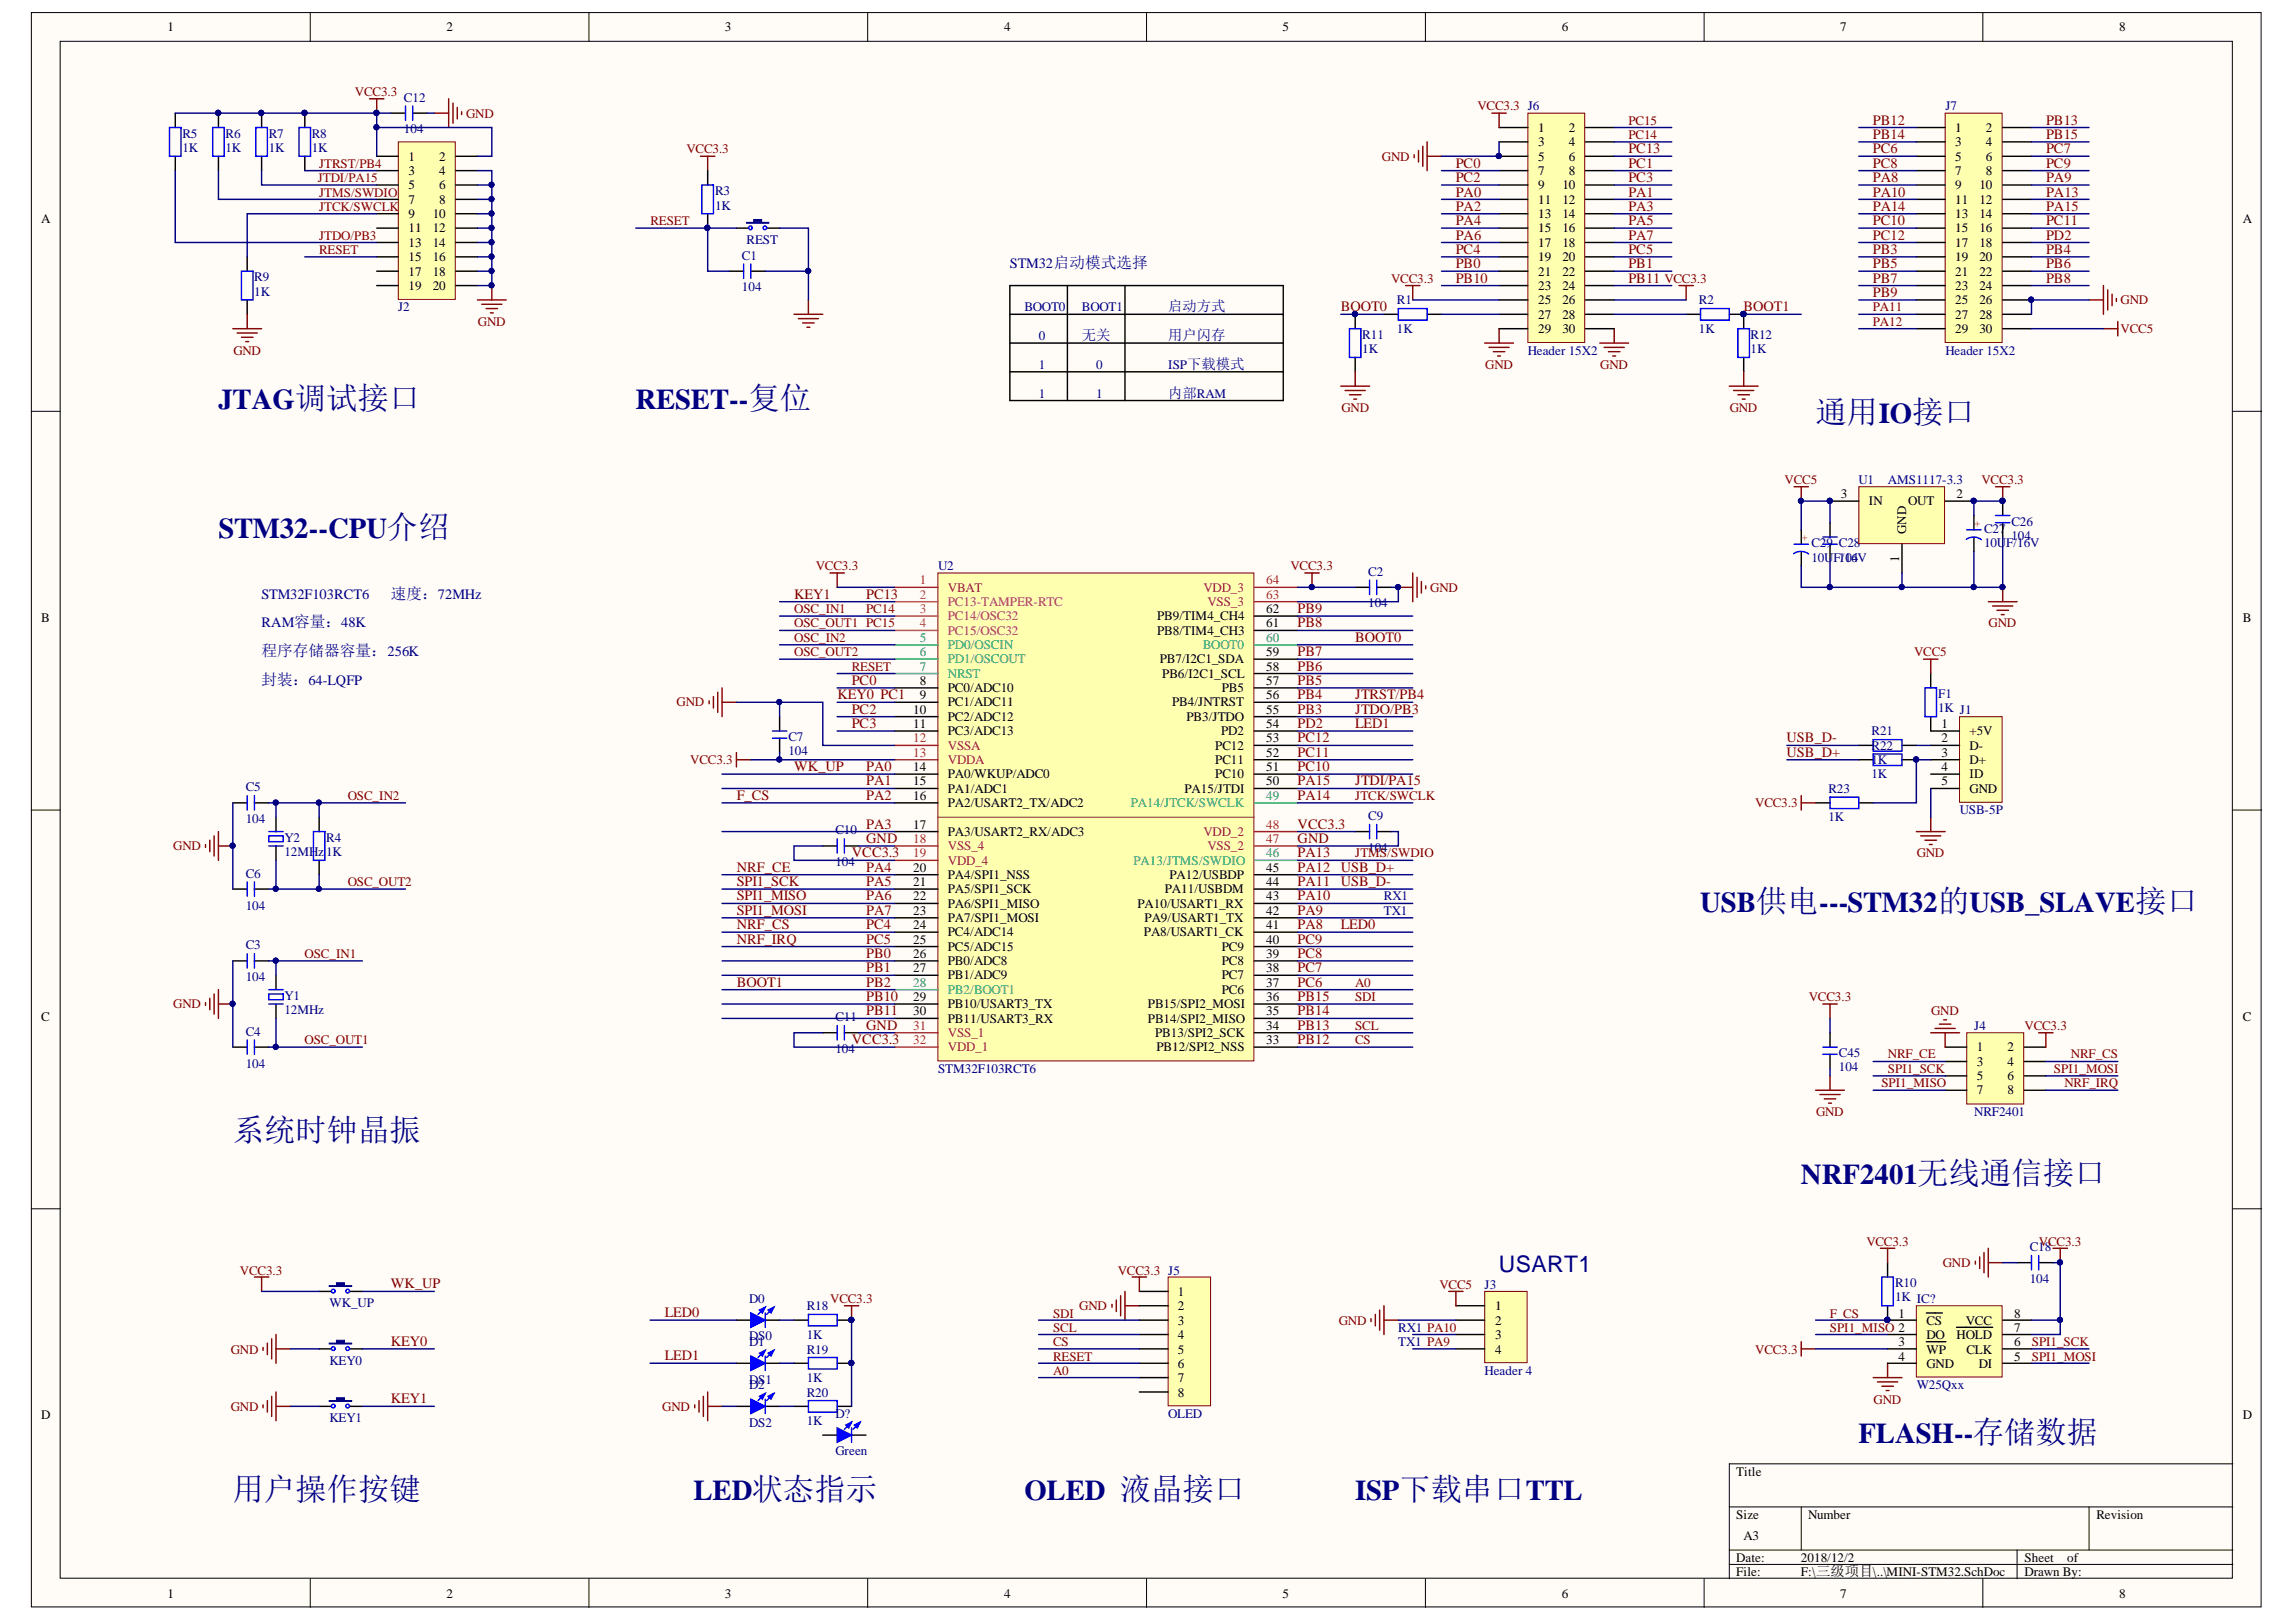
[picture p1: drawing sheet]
<svg xmlns="http://www.w3.org/2000/svg" width="297mm" height="210mm" viewBox="0 0 297 210" stroke-linecap="round" stroke-linejoin="round" font-family="sans-serif">
<defs><g id="words">
<g font-size="4.1" fill="#000080">
<text x="234.9" y="54.8">通用IO接口</text>
<text x="30.1" y="147.7">系统时钟晶振</text>
<text x="30.1" y="194.2">用户操作按键</text>
</g>
<g font-size="3.7" fill="#000080">
<text x="28.2" y="52.9">JTAG调试接口</text>
<text x="82.2" y="52.9">RESET--复位</text>
<text x="28.2" y="69.6">STM32--CPU介绍</text>
<text x="220" y="118">USB供电---STM32的USB_SLAVE接口</text>
<text x="233" y="153.3">NRF2401无线通信接口</text>
<text x="240.4" y="186.7">FLASH--存储数据</text>
<text x="89.7" y="194.2">LED状态指示</text>
<text x="132.5" y="194.2">OLED 液晶接口</text>
<text x="175.3" y="194.2">ISP下载串口TTL</text>
</g>
<text font-size="3" fill="#000080" x="193.9" y="164.6">USART1</text>
<g font-size="2" fill="#000080">
<text x="50.6" y="77.5">速度：72MHz</text>
<text x="33.8" y="84.9">程序存储器容量：256K</text>
<text x="33.8" y="88.6">封装：64-LQFP</text>
</g>
<g font-size="1.9" fill="#800000">
<text x="242.3" y="16.1">PB12</text>
<text x="264.7" y="16.1">PB13</text>
<text x="188.3" y="21.7">PC0</text>
<text x="188.3" y="23.6">PC2</text>
<text x="210.7" y="19.9">PC13</text>
<text x="210.7" y="21.7">PC1</text>
<text x="210.7" y="23.6">PC3</text>
<text x="242.3" y="18">PB14</text>
<text x="242.3" y="19.9">PC6</text>
<text x="242.3" y="21.7">PC8</text>
<text x="242.3" y="23.6">PA8</text>
<text x="264.7" y="18">PB15</text>
<text x="264.7" y="19.9">PC7</text>
<text x="264.7" y="21.7">PC9</text>
<text x="264.7" y="23.6">PA9</text>
<text x="188.3" y="25.4">PA0</text>
<text x="188.3" y="27.3">PA2</text>
<text x="188.3" y="29.2">PA4</text>
<text x="210.7" y="25.4">PA1</text>
<text x="210.7" y="27.3">PA3</text>
<text x="210.7" y="29.2">PA5</text>
<text x="242.3" y="25.4">PA10</text>
<text x="242.3" y="29.2">PC10</text>
<text x="242.3" y="27.3">PA14</text>
<text x="264.7" y="25.4">PA13</text>
<text x="264.7" y="29.2">PC11</text>
<text x="264.7" y="27.3">PA15</text>
<text x="188.3" y="31">PA6</text>
<text x="188.3" y="34.7">PB0</text>
<text x="188.3" y="32.9">PC4</text>
<text x="210.7" y="31">PA7</text>
<text x="210.7" y="34.7">PB1</text>
<text x="210.7" y="32.9">PC5</text>
<text x="242.3" y="31">PC12</text>
<text x="242.3" y="32.9">PB3</text>
<text x="242.3" y="34.7">PB5</text>
<text x="264.7" y="32.9">PB4</text>
<text x="264.7" y="34.7">PB6</text>
<text x="264.7" y="31">PD2</text>
<text x="173.5" y="40.3">BOOT0</text>
<text x="188.3" y="36.6">PB10</text>
<text x="210.7" y="36.6">PB11 VCC3.3</text>
<text x="225.6" y="40.3">BOOT1</text>
<text x="242.3" y="36.6">PB7</text>
<text x="242.3" y="38.4">PB9</text>
<text x="264.7" y="36.6">PB8</text>
<text x="102.8" y="77.5">KEY1</text>
<text x="112.1" y="77.5">PC13</text>
<text x="167.9" y="81.2">PB8</text>
<text x="167.9" y="79.3">PB9</text>
<text x="175.3" y="83.1">BOOT0</text>
<text x="110.2" y="88.6">PC0</text>
<text x="167.9" y="88.6">PB5</text>
<text x="167.9" y="86.8">PB6</text>
<text x="167.9" y="84.9">PB7</text>
<text x="108.3" y="90.5">KEY0 PC1</text>
<text x="110.2" y="92.4">PC2</text>
<text x="110.2" y="94.2">PC3</text>
<text x="167.9" y="92.4">PB3</text>
<text x="167.9" y="90.5">PB4</text>
<text x="167.9" y="94.2">PD2</text>
<text x="175.3" y="94.2">LED1</text>
<text x="175.3" y="92.4">JTDO/PB3</text>
<text x="175.3" y="90.5">JTRST/PB4</text>
<text x="102.8" y="99.8">WK_UP</text>
<text x="112.1" y="99.8">PA0</text>
<text x="112.1" y="101.7">PA1</text>
<text x="167.9" y="99.8">PC10</text>
<text x="167.9" y="97.9">PC11</text>
<text x="167.9" y="96.1">PC12</text>
<text x="167.9" y="101.7">PA15</text>
<text x="175.3" y="101.7">JTDI/PA15</text>
<text x="231.1" y="96.1">USB_D-</text>
<text x="231.1" y="97.9">USB_D+</text>
<text x="95.3" y="103.5">F_CS</text>
<text x="112.1" y="103.5">PA2</text>
<text x="112.1" y="107.2">PA3</text>
<text x="167.9" y="103.5">PA14</text>
<text x="167.9" y="107.2">VCC3.3</text>
<text x="95.3" y="112.8">NRF_CE</text>
<text x="110.2" y="110.9">VCC3.3</text>
<text x="112.1" y="109.1">GND</text>
<text x="112.1" y="112.8">PA4</text>
<text x="167.9" y="112.8">PA12</text>
<text x="167.9" y="110.9">PA13</text>
<text x="167.9" y="109.1">GND</text>
<text x="173.5" y="112.8">USB_D+</text>
<text x="95.3" y="114.7">SPI1_SCK</text>
<text x="95.3" y="116.5">SPI1_MISO</text>
<text x="95.3" y="118.4">SPI1_MOSI</text>
<text x="112.1" y="114.7">PA5</text>
<text x="112.1" y="116.5">PA6</text>
<text x="112.1" y="118.4">PA7</text>
<text x="167.9" y="118.4">PA9</text>
<text x="167.9" y="116.5">PA10</text>
<text x="167.9" y="114.7">PA11</text>
<text x="173.5" y="114.7">USB_D-</text>
<text x="95.3" y="120.2">NRF_CS</text>
<text x="95.3" y="122.1">NRF_IRQ</text>
<text x="112.1" y="120.2">PC4</text>
<text x="112.1" y="122.1">PC5</text>
<text x="112.1" y="124">PB0</text>
<text x="112.1" y="125.8">PB1</text>
<text x="167.9" y="125.8">PC7</text>
<text x="167.9" y="124">PC8</text>
<text x="167.9" y="122.1">PC9</text>
<text x="167.9" y="120.2">PA8</text>
<text x="173.5" y="120.2">LED0</text>
<text x="95.3" y="127.7">BOOT1</text>
<text x="112.1" y="127.7">PB2</text>
<text x="112.1" y="129.5">PB10</text>
<text x="112.1" y="131.4">PB11</text>
<text x="167.9" y="127.7">PC6</text>
<text x="167.9" y="131.4">PB14</text>
<text x="167.9" y="129.5">PB15</text>
<text x="110.2" y="135.1">VCC3.3</text>
<text x="112.1" y="133.3">GND</text>
<text x="167.9" y="135.1">PB12</text>
<text x="167.9" y="133.3">PB13</text>
<text x="50.6" y="166.7">WK_UP</text>
<text x="86" y="170.4">LED0</text>
<text x="50.6" y="174.1">KEY0</text>
<text x="86" y="176">LED1</text>
<text x="50.6" y="181.6">KEY1</text>
</g>
<g font-size="1.9" fill="#000080">
<text x="130.7" y="34.7">STM32启动模式选择</text>
<text x="151.1" y="40.3">启动方式</text>
<text x="140" y="44">无关</text>
<text x="151.1" y="44">用户闪存</text>
<text x="151.1" y="51.5">内部RAM</text>
<text x="33.8" y="77.5">STM32F103RCT6</text>
<text x="33.8" y="81.2">RAM容量：48K</text>
</g>
<g font-size="1.7">
<text x="21.7" y="4.1">1</text>
<text x="57.8" y="4.1">2</text>
<text x="93.8" y="4.1">3</text>
<text x="129.9" y="4.1">4</text>
<text x="165.9" y="4.1">5</text>
<text x="202" y="4.1">6</text>
<text x="238.1" y="4.1">7</text>
<text x="274.2" y="4.1">8</text>
<text x="199" y="17.1">1</text>
<text x="203" y="17.1">2</text>
<text x="253" y="17.1">1</text>
<text x="256.9" y="17.1">2</text>
<text x="52.9" y="20.8">1</text>
<text x="52.9" y="22.6">3</text>
<text x="56.8" y="20.8">2</text>
<text x="56.8" y="22.6">4</text>
<text x="199" y="18.9">3</text>
<text x="199" y="20.8">5</text>
<text x="199" y="22.6">7</text>
<text x="203" y="18.9">4</text>
<text x="203" y="20.8">6</text>
<text x="203" y="22.6">8</text>
<text x="253" y="18.9">3</text>
<text x="253" y="20.8">5</text>
<text x="253" y="22.6">7</text>
<text x="256.9" y="18.9">4</text>
<text x="256.9" y="20.8">6</text>
<text x="256.9" y="22.6">8</text>
<text x="5.3" y="28.9">A</text>
<text x="52.9" y="24.5">5</text>
<text x="52.9" y="26.4">7</text>
<text x="52.9" y="28.2">9</text>
<text x="56" y="28.2">10</text>
<text x="56.8" y="24.5">6</text>
<text x="56.8" y="26.4">8</text>
<text x="199" y="24.5">9</text>
<text x="199" y="26.4">11</text>
<text x="199" y="28.2">13</text>
<text x="202.1" y="24.5">10</text>
<text x="202.1" y="26.4">12</text>
<text x="202.1" y="28.2">14</text>
<text x="253" y="24.5">9</text>
<text x="253" y="26.4">11</text>
<text x="253" y="28.2">13</text>
<text x="256.1" y="24.5">10</text>
<text x="256.1" y="26.4">12</text>
<text x="256.1" y="28.2">14</text>
<text x="290.2" y="28.9">A</text>
<text x="52.9" y="30.1">11</text>
<text x="52.9" y="31.9">13</text>
<text x="52.9" y="33.8">15</text>
<text x="52.9" y="35.7">17</text>
<text x="56" y="30.1">12</text>
<text x="56" y="31.9">14</text>
<text x="56" y="33.8">16</text>
<text x="56" y="35.7">18</text>
<text x="199" y="30.1">15</text>
<text x="199" y="31.9">17</text>
<text x="199" y="33.8">19</text>
<text x="199" y="35.7">21</text>
<text x="202.1" y="30.1">16</text>
<text x="202.1" y="31.9">18</text>
<text x="202.1" y="33.8">20</text>
<text x="202.1" y="35.7">22</text>
<text x="253" y="30.1">15</text>
<text x="253" y="31.9">17</text>
<text x="253" y="33.8">19</text>
<text x="253" y="35.7">21</text>
<text x="256.1" y="30.1">16</text>
<text x="256.1" y="31.9">18</text>
<text x="256.1" y="33.8">20</text>
<text x="256.1" y="35.7">22</text>
<text x="52.9" y="37.5">19</text>
<text x="56" y="37.5">20</text>
<text x="199" y="37.5">23</text>
<text x="199" y="39.4">25</text>
<text x="199" y="41.2">27</text>
<text x="202.1" y="37.5">24</text>
<text x="202.1" y="39.4">26</text>
<text x="202.1" y="41.2">28</text>
<text x="253" y="37.5">23</text>
<text x="253" y="39.4">25</text>
<text x="253" y="41.2">27</text>
<text x="256.1" y="37.5">24</text>
<text x="256.1" y="39.4">26</text>
<text x="256.1" y="41.2">28</text>
<text x="199" y="43.1">29</text>
<text x="202.1" y="43.1">30</text>
<text x="253" y="43.1">29</text>
<text x="256.1" y="43.1">30</text>
<text x="238.2" y="64.5">3</text>
<text x="241.8" y="65.4">IN</text>
<text x="246.9" y="65.4">OUT</text>
<text x="253.1" y="64.5">2</text>
<text x="246.6" y="69.1" transform="rotate(-90 246.6 69.1)">GND</text>
<text x="245.7" y="72.8" transform="rotate(-90 245.7 72.8)">1</text>
<text x="5.3" y="80.5">B</text>
<text x="149.7" y="82.1">PB8/TIM4_CH3</text>
<text x="149.7" y="80.3">PB9/TIM4_CH4</text>
<text x="163.8" y="81.2">61</text>
<text x="163.8" y="79.3">62</text>
<text x="290.2" y="80.5">B</text>
<text x="119" y="88.6">8</text>
<text x="122.6" y="89.6">PC0/ADC10</text>
<text x="150" y="85.9">PB7/I2C1_SDA</text>
<text x="150.4" y="87.7">PB6/I2C1_SCL</text>
<text x="158.1" y="89.6">PB5</text>
<text x="163.8" y="88.6">57</text>
<text x="163.8" y="86.8">58</text>
<text x="163.8" y="84.9">59</text>
<text x="118.1" y="92.4">10</text>
<text x="118.1" y="94.2">11</text>
<text x="119" y="90.5">9</text>
<text x="122.6" y="91.4">PC1/ADC11</text>
<text x="122.6" y="93.3">PC2/ADC12</text>
<text x="122.6" y="95.1">PC3/ADC13</text>
<text x="151.6" y="91.4">PB4/JNTRST</text>
<text x="153.5" y="93.3">PB3/JTDO</text>
<text x="158" y="95.1">PD2</text>
<text x="163.8" y="94.2">54</text>
<text x="163.8" y="92.4">55</text>
<text x="163.8" y="90.5">56</text>
<text x="251.2" y="94.2">1</text>
<text x="254.8" y="95.1">+5V</text>
<text x="118.1" y="99.8">14</text>
<text x="118.1" y="101.7">15</text>
<text x="122.6" y="100.7">PA0/WKUP/ADC0</text>
<text x="157.2" y="100.7">PC10</text>
<text x="157.2" y="98.9">PC11</text>
<text x="157.2" y="97">PC12</text>
<text x="163.8" y="101.7">50</text>
<text x="163.8" y="99.8">51</text>
<text x="163.8" y="97.9">52</text>
<text x="163.8" y="96.1">53</text>
<text x="251.2" y="96.1">2</text>
<text x="251.2" y="97.9">3</text>
<text x="251.2" y="99.8">4</text>
<text x="251.2" y="101.7">5</text>
<text x="254.8" y="97">D-</text>
<text x="254.8" y="98.9">D+</text>
<text x="254.8" y="100.7">ID</text>
<text x="118.1" y="103.5">16</text>
<text x="118.1" y="107.2">17</text>
<text x="122.6" y="102.6">PA1/ADC1</text>
<text x="122.6" y="104.4">PA2/USART2_TX/ADC2</text>
<text x="153.2" y="102.6">PA15/JTDI</text>
<text x="254.8" y="102.6">GND</text>
<text x="118.1" y="112.8">20</text>
<text x="122.6" y="108.2">PA3/USART2_RX/ADC3</text>
<text x="122.6" y="113.7">PA4/SPI1_NSS</text>
<text x="151.3" y="113.7">PA12/USBDP</text>
<text x="163.8" y="112.8">45</text>
<text x="118.1" y="114.7">21</text>
<text x="118.1" y="116.5">22</text>
<text x="118.1" y="118.4">23</text>
<text x="122.6" y="115.6">PA5/SPI1_SCK</text>
<text x="122.6" y="117.5">PA6/SPI1_MISO</text>
<text x="122.6" y="119.3">PA7/SPI1_MOSI</text>
<text x="147.2" y="117.5">PA10/USART1_RX</text>
<text x="148.1" y="119.3">PA9/USART1_TX</text>
<text x="150.7" y="115.6">PA11/USBDM</text>
<text x="163.8" y="118.4">42</text>
<text x="163.8" y="116.5">43</text>
<text x="163.8" y="114.7">44</text>
<text x="118.1" y="120.2">24</text>
<text x="118.1" y="122.1">25</text>
<text x="118.1" y="124">26</text>
<text x="118.1" y="125.8">27</text>
<text x="122.6" y="121.2">PC4/ADC14</text>
<text x="122.6" y="123">PC5/ADC15</text>
<text x="122.6" y="124.9">PB0/ADC8</text>
<text x="148" y="121.2">PA8/USART1_CK</text>
<text x="158.1" y="124.9">PC8</text>
<text x="158.1" y="123">PC9</text>
<text x="163.8" y="125.8">38</text>
<text x="163.8" y="124">39</text>
<text x="163.8" y="122.1">40</text>
<text x="163.8" y="120.2">41</text>
<text x="118.1" y="129.5">29</text>
<text x="118.1" y="131.4">30</text>
<text x="122.6" y="126.7">PB1/ADC9</text>
<text x="122.6" y="130.5">PB10/USART3_TX</text>
<text x="148.5" y="130.5">PB15/SPI2_MOSI</text>
<text x="158.1" y="128.6">PC6</text>
<text x="158.1" y="126.7">PC7</text>
<text x="163.8" y="131.4">35</text>
<text x="163.8" y="129.5">36</text>
<text x="163.8" y="127.7">37</text>
<text x="5.3" y="132.2">C</text>
<text x="122.6" y="132.3">PB11/USART3_RX</text>
<text x="148.5" y="132.3">PB14/SPI2_MISO</text>
<text x="149.4" y="134.2">PB13/SPI2_SCK</text>
<text x="149.6" y="136">PB12/SPI2_NSS</text>
<text x="163.8" y="135.1">33</text>
<text x="163.8" y="133.3">34</text>
<text x="255.7" y="136">1</text>
<text x="255.7" y="137.9">3</text>
<text x="259.7" y="136">2</text>
<text x="259.7" y="137.9">4</text>
<text x="290.2" y="132.2">C</text>
<text x="255.7" y="139.8">5</text>
<text x="255.7" y="141.6">7</text>
<text x="259.7" y="139.8">6</text>
<text x="259.7" y="141.6">8</text>
<text x="152.4" y="167.7">1</text>
<text x="152.4" y="169.6">2</text>
<text x="152.4" y="171.4">3</text>
<text x="152.4" y="173.3">4</text>
<text x="193.4" y="169.6">1</text>
<text x="193.4" y="171.4">2</text>
<text x="193.4" y="173.3">3</text>
<text x="245.6" y="170.5">1</text>
<text x="249.2" y="171.4">CS</text>
<text x="249.2" y="173.3">DO</text>
<text x="253.1" y="173.3">HOLD</text>
<text x="254.3" y="171.4">VCC</text>
<text x="260.6" y="172.4">7</text>
<text x="260.6" y="170.5">8</text>
<text x="152.4" y="175.2">5</text>
<text x="152.4" y="177">6</text>
<text x="152.4" y="178.9">7</text>
<text x="193.4" y="175.2">4</text>
<text x="245.6" y="174.2">3</text>
<text x="245.6" y="176.1">4</text>
<text x="249.2" y="175.2">WP</text>
<text x="249.2" y="177">GND</text>
<text x="254.4" y="175.2">CLK</text>
<text x="256" y="177">DI</text>
<text x="260.6" y="176.1">5</text>
<text x="260.6" y="174.2">6</text>
<text x="5.3" y="183.7">D</text>
<text x="152.4" y="180.7">8</text>
<text x="290.2" y="183.7">D</text>
<text x="224.6" y="191">Title</text>
<text x="224.6" y="196.5">Size</text>
<text x="233.9" y="196.5">Number</text>
<text x="271.2" y="196.5">Revision</text>
<text x="224.6" y="202.1">Date:</text>
<text x="224.6" y="204">File:</text>
<text x="225.6" y="199.3">A3</text>
<text x="233" y="202.1">2018/12/2</text>
<text x="233" y="204">F:\三级项目\..\MINI-STM32.SchDoc</text>
<text x="261.9" y="202.1">Sheet</text>
<text x="261.9" y="204">Drawn By:</text>
<text x="267.4" y="202.1">of</text>
<text x="21.7" y="206.8">1</text>
<text x="57.8" y="206.8">2</text>
<text x="93.8" y="206.8">3</text>
<text x="129.9" y="206.8">4</text>
<text x="165.9" y="206.8">5</text>
<text x="202" y="206.8">6</text>
<text x="238.1" y="206.8">7</text>
<text x="274.2" y="206.8">8</text>
</g>
<g font-size="1.7" fill="#000080">
<text x="23.6" y="17.8">R5</text>
<text x="29.2" y="17.8">R6</text>
<text x="34.8" y="17.8">R7</text>
<text x="40.3" y="17.8">R8</text>
<text x="52.3" y="13.2">C12</text>
<text x="52.3" y="17.2">104</text>
<text x="251.7" y="14.3">J7</text>
<text x="23.6" y="19.7">1K</text>
<text x="29.2" y="19.7">1K</text>
<text x="34.8" y="19.7">1K</text>
<text x="40.3" y="19.7">1K</text>
<text x="92.5" y="25.3">R3</text>
<text x="92.5" y="27.1">1K</text>
<text x="96" y="33.6">C1</text>
<text x="96.6" y="31.6">REST</text>
<text x="32.9" y="36.4">R9</text>
<text x="32.9" y="38.3">1K</text>
<text x="51.5" y="40.3">J2</text>
<text x="96" y="37.7">104</text>
<text x="132.5" y="40.3">BOOT0</text>
<text x="140" y="40.3">BOOT1</text>
<text x="180.7" y="39.4">R1</text>
<text x="219.8" y="39.4">R2</text>
<text x="134.4" y="44">0</text>
<text x="134.4" y="47.7">1</text>
<text x="141.8" y="47.7">0</text>
<text x="151.1" y="47.7">ISP下载模式</text>
<text x="176.2" y="43.9">R11</text>
<text x="176.2" y="45.7">1K</text>
<text x="180.7" y="43.1">1K</text>
<text x="197.6" y="45.9">Header 15X2</text>
<text x="219.8" y="43.1">1K</text>
<text x="226.5" y="43.9">R12</text>
<text x="226.5" y="45.7">1K</text>
<text x="251.7" y="45.9">Header 15X2</text>
<text x="134.4" y="51.5">1</text>
<text x="141.8" y="51.5">1</text>
<text x="240.4" y="62.6">U1</text>
<text x="244.2" y="62.6">AMS1117-3.3</text>
<text x="234.3" y="70.8">C29 C28</text>
<text x="256.7" y="69">C27</text>
<text x="256.7" y="70.8">10U</text>
<text x="259.5" y="70.8">F/16V</text>
<text x="260.2" y="68">C26</text>
<text x="260.2" y="69.9">104</text>
<text x="121.4" y="73.8">U2</text>
<text x="177" y="74.5">C2</text>
<text x="234.3" y="72.7">10U</text>
<text x="237.2" y="72.7">F/16V</text>
<text x="237.9" y="72.7">104</text>
<text x="177" y="78.6">104</text>
<text x="102" y="95.9">C7</text>
<text x="242.1" y="95.1">R21</text>
<text x="250.8" y="90.3">F1</text>
<text x="250.8" y="92.2">1K J1</text>
<text x="102" y="97.8">104</text>
<text x="242.1" y="98.9">1K</text>
<text x="242.1" y="97">R22</text>
<text x="242.1" y="100.7">1K</text>
<text x="31.8" y="102.4">C5</text>
<text x="31.8" y="106.6">104</text>
<text x="108.1" y="108">C10</text>
<text x="177" y="106.1">C9</text>
<text x="236.5" y="102.6">R23</text>
<text x="236.5" y="106.3">1K</text>
<text x="253.5" y="105.4">USB-5P</text>
<text x="31.8" y="113.6">C6</text>
<text x="36.8" y="108.9">Y2</text>
<text x="36.8" y="110.8">12MHz</text>
<text x="42.2" y="108.9">R4</text>
<text x="42.2" y="110.8">1K</text>
<text x="108.1" y="112.1">104</text>
<text x="177" y="110.3">104</text>
<text x="31.8" y="117.7">104</text>
<text x="179" y="116.5">RX1</text>
<text x="179" y="118.4">TX1</text>
<text x="31.8" y="122.9">C3</text>
<text x="31.8" y="127">104</text>
<text x="36.8" y="129.4">Y1</text>
<text x="36.8" y="131.2">12MHz</text>
<text x="31.8" y="134">C4</text>
<text x="108.1" y="132.2">C11</text>
<text x="108.1" y="136.3">104</text>
<text x="237.9" y="136.8">C45</text>
<text x="255.4" y="133.3">J4</text>
<text x="31.8" y="138.2">104</text>
<text x="121.4" y="138.8">STM32F103RCT6</text>
<text x="237.9" y="138.7">104</text>
<text x="255.4" y="144.4">NRF2401</text>
<text x="262.6" y="161.9">C18</text>
<text x="192.1" y="166.8">J3</text>
<text x="245.2" y="166.5">R10</text>
<text x="262.6" y="166">104</text>
<text x="42.6" y="169.2">WK_UP</text>
<text x="96.9" y="168.7">D0</text>
<text x="96.9" y="173.5">DS0</text>
<text x="104.4" y="169.6">R18</text>
<text x="104.4" y="173.3">1K</text>
<text x="180.9" y="172.4">RX1 PA10</text>
<text x="245.2" y="168.4">1K IC?</text>
<text x="42.6" y="176.6">KEY0</text>
<text x="96.9" y="179.8">D2</text>
<text x="96.9" y="174.2">D1</text>
<text x="96.9" y="179">DS1</text>
<text x="104.4" y="175.2">R19</text>
<text x="104.4" y="178.9">1K</text>
<text x="180.9" y="174.2">TX1 PA9</text>
<text x="192.1" y="177.9">Header 4</text>
<text x="248" y="179.8">W25Qxx</text>
<text x="42.6" y="184">KEY1</text>
<text x="96.9" y="184.6">DS2</text>
<text x="104.4" y="180.7">R20</text>
<text x="104.4" y="184.5">1K</text>
<text x="108.1" y="183.5">D?</text>
<text x="151.1" y="183.5">OLED</text>
<text x="108.1" y="188.3">Green</text>
</g>
<g font-size="1.7" fill="#800000">
<text x="45.9" y="12.4">VCC3.3</text>
<text x="60.3" y="15.2">GND</text>
<text x="191.1" y="14.3">VCC3.3 J6</text>
<text x="210.7" y="16.1">PC15</text>
<text x="41.1" y="23.6">JTDI/PA15</text>
<text x="41.3" y="21.7">JTRST/PB4</text>
<text x="88.8" y="19.9">VCC3.3</text>
<text x="178.8" y="20.8">GND</text>
<text x="210.7" y="18">PC14</text>
<text x="41.3" y="25.4">JTMS/SWDIO</text>
<text x="41.3" y="27.3">JTCK/SWCLK</text>
<text x="84.1" y="29.2">RESET</text>
<text x="41.3" y="31">JTDO/PB3</text>
<text x="41.3" y="32.9">RESET</text>
<text x="180" y="36.6">VCC3.3</text>
<text x="242.3" y="40.3">PA11</text>
<text x="274.4" y="39.4">GND</text>
<text x="30.2" y="45.9">GND</text>
<text x="61.8" y="42.2">GND</text>
<text x="192.1" y="47.7">GND</text>
<text x="207" y="47.7">GND</text>
<text x="242.3" y="42.2">PA12</text>
<text x="274.4" y="43.1">VCC5</text>
<text x="173.5" y="53.3">GND</text>
<text x="223.8" y="53.3">GND</text>
<text x="230.9" y="62.6">VCC5</text>
<text x="256.3" y="62.6">VCC3.3</text>
<text x="105.5" y="73.8">VCC3.3</text>
<text x="166.9" y="73.8">VCC3.3</text>
<text x="185" y="76.6">GND</text>
<text x="102.8" y="83.1">OSC_IN2</text>
<text x="102.8" y="79.3">OSC_IN1</text>
<text x="102.8" y="81.2">OSC_OUT1 PC15</text>
<text x="112.1" y="79.3">PC14</text>
<text x="257.3" y="81.2">GND</text>
<text x="102.8" y="84.9">OSC_OUT2</text>
<text x="110.2" y="86.8">RESET</text>
<text x="247.6" y="84.9">VCC5</text>
<text x="87.5" y="91.4">GND</text>
<text x="89.3" y="98.9">VCC3.3</text>
<text x="45" y="103.5">OSC_IN2</text>
<text x="175.3" y="103.5">JTCK/SWCLK</text>
<text x="227.1" y="104.4">VCC3.3</text>
<text x="22.4" y="110">GND</text>
<text x="175.3" y="110.9">JTMS/SWDIO</text>
<text x="248" y="110.9">GND</text>
<text x="45" y="114.7">OSC_OUT2</text>
<text x="39.4" y="124">OSC_IN1</text>
<text x="22.4" y="130.5">GND</text>
<text x="175.3" y="129.5">SDI</text>
<text x="175.3" y="127.7">A0</text>
<text x="234" y="129.5">VCC3.3</text>
<text x="249.8" y="131.4">GND</text>
<text x="39.4" y="135.1">OSC_OUT1</text>
<text x="175.3" y="133.3">SCL</text>
<text x="175.3" y="135.1">CS</text>
<text x="244.2" y="137">NRF_CE</text>
<text x="261.9" y="133.3">VCC3.3</text>
<text x="267.9" y="137">NRF_CS</text>
<text x="243.4" y="140.7">SPI1_MISO</text>
<text x="244.2" y="138.8">SPI1_SCK</text>
<text x="265.7" y="138.8">SPI1_MOSI</text>
<text x="267.1" y="140.7">NRF_IRQ</text>
<text x="234.9" y="144.4">GND</text>
<text x="241.5" y="161.2">VCC3.3</text>
<text x="263.8" y="161.2">VCC3.3</text>
<text x="31" y="164.9">VCC3.3</text>
<text x="144.6" y="164.9">VCC3.3 J5</text>
<text x="186.2" y="166.8">VCC5</text>
<text x="251.3" y="164">GND</text>
<text x="107.4" y="168.7">VCC3.3</text>
<text x="136.2" y="172.4">SCL</text>
<text x="136.2" y="170.5">SDI</text>
<text x="139.6" y="169.6">GND</text>
<text x="173.2" y="171.4">GND</text>
<text x="236.7" y="172.4">SPI1_MISO 2</text>
<text x="236.7" y="170.5">F_CS</text>
<text x="29.9" y="175.2">GND</text>
<text x="136.2" y="174.2">CS</text>
<text x="136.2" y="177.9">A0</text>
<text x="136.2" y="176.1">RESET</text>
<text x="227.1" y="175.2">VCC3.3</text>
<text x="262.8" y="176.1">SPI1_MOSI</text>
<text x="262.8" y="174.2">SPI1_SCK</text>
<text x="29.9" y="182.6">GND</text>
<text x="85.7" y="182.6">GND</text>
<text x="242.4" y="181.7">GND</text>
</g>
<g font-size="1.7" fill="#ee0e22">
<text x="119" y="75.6">1</text>
<text x="122.6" y="76.6">VBAT</text>
<text x="155.7" y="76.6">VDD_3</text>
<text x="163.8" y="77.5">63</text>
<text x="163.8" y="75.6">64</text>
<text x="156.2" y="78.4">VSS_3</text>
<text x="118.1" y="96.1">12</text>
<text x="118.1" y="97.9">13</text>
<text x="122.6" y="97">VSSA</text>
<text x="122.6" y="98.9">VDDA</text>
<text x="163.8" y="107.2">48</text>
<text x="118.1" y="109.1">18</text>
<text x="118.1" y="110.9">19</text>
<text x="122.6" y="110">VSS_4</text>
<text x="122.6" y="111.9">VDD_4</text>
<text x="155.7" y="108.2">VDD_2</text>
<text x="156.2" y="110">VSS_2</text>
<text x="163.8" y="109.1">47</text>
<text x="118.1" y="133.3">31</text>
<text x="118.1" y="135.1">32</text>
<text x="122.6" y="134.2">VSS_1</text>
<text x="122.6" y="136">VDD_1</text>
</g>
<g font-size="1.7" fill="#c5008e">
<text x="119" y="77.5">2</text>
<text x="119" y="79.3">3</text>
<text x="119" y="81.2">4</text>
<text x="122.6" y="78.4">PC13-TAMPER-RTC</text>
<text x="122.6" y="80.3">PC14/OSC32</text>
<text x="122.6" y="82.1">PC15/OSC32</text>
</g>
<g font-size="1.7" fill="#00a36e">
<text x="119" y="83.1">5</text>
<text x="122.6" y="84">PD0/OSCIN</text>
<text x="155.6" y="84">BOOT0</text>
<text x="163.8" y="83.1">60</text>
<text x="119" y="84.9">6</text>
<text x="119" y="86.8">7</text>
<text x="122.6" y="85.9">PD1/OSCOUT</text>
<text x="122.6" y="87.7">NRST</text>
<text x="146.3" y="104.4">PA14/JTCK/SWCLK</text>
<text x="163.8" y="103.5">49</text>
<text x="146.6" y="111.9">PA13/JTMS/SWDIO</text>
<text x="163.8" y="110.9">46</text>
<text x="118.1" y="127.7">28</text>
<text x="122.6" y="128.6">PB2/BOOT1</text>
</g>
<g font-size="1.4" fill="#f00">
<text x="233.2" y="69.3" transform="rotate(90 233.2 69.3)">+</text>
<text x="255.5" y="67.4" transform="rotate(90 255.5 67.4)">+</text>
</g>
</g></defs>
<g fill="#fffcf8" stroke="#000" stroke-width=".13">
<path d="M4.1 1.6h288.4v206.4h-288.4z"/>
<path d="M7.8 5.3h281v198.9h-281z"/>
</g>
<g fill="none" stroke="#000" stroke-width=".13">
<path d="M40.1 1.6v3.7M76.2 1.6v3.7M112.3 1.6v3.7M148.3 1.6v3.7M184.4 1.6v3.7M220.5 1.6v3.7M256.5 1.6v3.7M4.1 53.2h3.7M288.9 53.2h3.7M4.1 104.8h3.7M288.9 104.8h3.7M4.1 156.4h3.7"/>
<path d="M288.9 156.4h3.7M223.7 195h65.2M233 195v5.6M270.3 195v5.6M288.9 189.4h-65.2v14.9M40.1 204.3v3.7M76.2 204.3v3.7M112.3 204.3v3.7M148.3 204.3v3.7M184.4 204.3v3.7M220.5 204.3v3.7M223.7 200.6h65.2"/>
<path d="M223.7 202.5h65.2M256.5 204.3v3.7M261 200.6v3.7"/>
</g>
<g fill="none" stroke="#000" stroke-width=".19">
<path d="M91.6 22.1v1.8M91.6 27.7v1.8M94.3 35.1h1.9M97.1 35.1h1.9M30.1 115.1h1.9M30.1 103.9h1.9M32.9 115.1h1.9M32.9 103.9h1.9M35.7 105.8v1.8M35.7 109.5v1.8M41.3 105.8v1.8M41.3 111.3v1.9"/>
<path d="M30.1 135.5h1.9M30.1 124.4h1.9M32.9 135.5h1.9M32.9 124.4h1.9M35.7 126.2v1.9M35.7 129.9v1.9"/>
</g>
<g fill="none" stroke="#00f" stroke-width=".19">
<path d="M90.8 23.9h1.5v3.8h-1.5zM96.2 34.2v1.8M97.1 34.2v1.8M32 103v1.8M32 114.1v1.9M32.9 103v1.8M32.9 114.1v1.9M34.8 108.2h1.8v.7h-1.8zM34.8 107.6h1.8M34.8 109.5h1.8M40.5 107.6h1.5v3.7h-1.5zM32 123.4v1.9"/>
<path d="M32 134.6v1.8M32.9 123.4v1.9M32.9 134.6v1.8M34.8 128.6h1.8v.8h-1.8zM34.8 129.9h1.8M34.8 128.1h1.8"/>
</g>
<g fill="none" stroke="#800000" stroke-width=".19">
<path d="M90.6 20.2h1.9M91.6 20.2v1.9M104.6 38.8v1.9M102.7 40.7h3.7M103.3 41.2h2.6M103.8 41.8h1.5M104.4 42.3h.4M26.6 109.3v.4M27.1 108.7v1.5M27.7 108.2v2.6M28.3 107.6v3.7M28.3 109.5h1.8"/>
<path d="M26.6 129.7v.4M27.1 129.2v1.5M27.7 128.6v2.6M28.3 128.1v3.7M28.3 129.9h1.8"/>
</g>
<g fill="#000080" stroke="#000080" stroke-width=".13">
<circle cx="30.1" cy="109.4" r=".33"/>
<circle cx="30.1" cy="129.9" r=".33"/>
<circle cx="91.5" cy="29.5" r=".33"/>
</g>
<path d="M51.5 18.4h7.4v20.3h-7.4z" fill="#ffffb0" stroke="#800000" stroke-width=".13"/>
<g fill="none" stroke="#000" stroke-width=".19">
<path d="M50.6 14.6h1.9M53.4 14.6h1.9M48.7 20.2h2.8M48.7 22.1h2.8M48.7 23.9h2.8M48.7 25.8h2.8M48.7 27.7h2.8M48.7 29.5h2.8M48.7 31.4h2.8M48.7 33.2h2.8M48.7 35.1h2.8M48.7 37h2.8"/>
<path d="M59 20.2h2.8M59 22.1h2.8M59 23.9h2.8M59 25.8h2.8M59 27.7h2.8M59 29.5h2.8M59 31.4h2.8M59 33.2h2.8M59 35.1h2.8M59 37h2.8"/>
</g>
<path d="M47.8 12.8h1.9M48.7 12.8v1.8M61.8 38.8h3.7M62.3 39.4h2.6M62.9 39.9h1.5M63.6 37v1.8M63.4 40.5h.4" fill="none" stroke="#800000" stroke-width=".19"/>
<g fill="#000080" stroke="#000080" stroke-width=".13">
<circle cx="48.7" cy="14.6" r=".33"/>
<circle cx="63.6" cy="36.9" r=".33"/>
</g>
<path d="M52.5 13.7v1.9M53.4 13.7v1.9" fill="none" stroke="#00f" stroke-width=".19"/>
<path d="M254.4 133.6h7.4v9.3h-7.4z" fill="#ffffb0" stroke="#800000" stroke-width=".13"/>
<path d="M251.6 135.5h2.8M251.6 137.4h2.8M251.6 139.2h2.8M261.9 135.5h2.8M261.9 137.4h2.8M261.9 139.2h2.8M251.6 141.1h2.8M261.9 141.1h2.8M95.3 182h1.8M99 182h1.9" fill="none" stroke="#000" stroke-width=".19"/>
<g fill="none" stroke="#800000" stroke-width=".19">
<path d="M249.8 133.6h3.7M250.3 133.1h2.7M250.9 132.5h1.5M251.5 132h.3M251.6 133.6v1.9M263.7 133.6h1.9M264.7 133.6v1.9M32.9 165.3h1.9M33.8 165.3v1.8M34 181.8v.4M34.6 181.3v1.4M35.1 180.7v2.6"/>
<path d="M35.7 180.1v3.8M35.7 182h1.9"/>
</g>
<path d="M97.1 181.1l1.9 .9-1.9 .9z" fill="#00f"/>
<path d="M97.1 181.1l1.9 .9-1.9 .9zM99 180.3l-.9 1M100.1 180.3l-.9 1" fill="none" stroke="#00f" stroke-width=".19"/>
<path d="M98.3 180.7l.7-.4-.4 .8z" fill="#00f"/>
<path d="M98.3 180.7l.7-.4-.4 .8z" fill="none" stroke="#00f" stroke-width=".19"/>
<path d="M99.4 180.7l.7-.4-.4 .8z" fill="#00f"/>
<path d="M104.6 170.1h3.7v1.5h-3.7zM104.6 175.7h3.7v1.5h-3.7zM99 181.1v1.8M99.4 180.7l.7-.4-.4 .8zM104.6 181.3h3.7v1.4h-3.7z" fill="none" stroke="#00f" stroke-width=".19"/>
<path d="M109.2 169h1.9M110.2 169v1.8M89.9 181.8v.4M90.4 181.3v1.4M91 180.7v2.6M91.6 180.1v3.8M91.6 182h1.8" fill="none" stroke="#800000" stroke-width=".19"/>
<g fill="#000080" stroke="#000080" stroke-width=".13">
<circle cx="110.1" cy="170.8" r=".33"/>
<circle cx="110.1" cy="176.4" r=".33"/>
</g>
<path d="M102.7 170.8h1.9M102.7 176.4h1.9M108.3 170.8h1.9M108.3 176.4h1.9M102.7 182h1.9M108.3 182h1.9" fill="none" stroke="#000" stroke-width=".19"/>
<path d="M253.5 92.7h5.5v11.1h-5.5z" fill="#ffffb0" stroke="#800000" stroke-width=".13"/>
<path d="M240.5 96.5h1.8M240.5 98.3h1.8M246.1 96.5h1.8M246.1 98.3h1.8M249.8 92.7v1.9h3.7M249.8 96.5h3.7M249.8 98.3h3.7M249.8 87.2v1.8M234.9 103.9h1.9M240.5 103.9h1.8M249.8 100.2h3.7M249.8 102h3.7" fill="none" stroke="#000" stroke-width=".19"/>
<path d="M242.3 95.7h3.8v1.5h-3.8zM242.3 97.6h3.8v1.5h-3.8zM249 89h1.5v3.7h-1.5zM236.8 103.2h3.7v1.4h-3.7z" fill="none" stroke="#00f" stroke-width=".19"/>
<circle cx="247.9" cy="98.3" r=".33" fill="#000080" stroke="#000080" stroke-width=".13"/>
<g fill="none" stroke="#800000" stroke-width=".19">
<path d="M233 103v1.8M233 103.9h1.9M247.9 107.6h3.7M248.5 108.2h2.6M249 108.7h1.5M249.6 109.3h.4M249.8 105.8v1.8M143.9 168.8v.4M144.4 168.2v1.5M145 167.7v2.6M145.5 167.1v3.7M145.5 169h1.9"/>
<path d="M177.4 170.7v.3M177.9 170.1v1.5M178.5 169.5v2.6M179 169v3.7M179 170.8h1.9"/>
</g>
<path d="M151.1 165.3h5.5v16.6h-5.5z" fill="#ffffb0" stroke="#800000" stroke-width=".13"/>
<path d="M147.4 167.1h3.7M147.4 169h3.7M147.4 170.8h3.7M147.4 172.7h3.7M147.4 174.6h3.7M147.4 176.4h3.7M147.4 178.3h3.7M261 163.4h1.8M263.7 163.4h1.9M147.4 180.1h3.7" fill="none" stroke="#000" stroke-width=".19"/>
<g fill="none" stroke="#800000" stroke-width=".19">
<path d="M146.5 165.3h1.8M147.4 165.3v1.8M233 173.6v1.9M233 174.6h1.9M242.3 178.3h3.8M242.9 178.8h2.6M243.5 179.4h1.4M244 180h.4M244.2 176.4v1.9M255.6 163.2v.4M256.1 162.7v1.4M256.7 162.1v2.6"/>
<path d="M257.2 161.5v3.8M257.2 163.4h1.9M265.6 161.5h1.9M266.5 161.5v1.9"/>
</g>
<path d="M262.8 162.5v1.8M263.7 162.5v1.8" fill="none" stroke="#00f" stroke-width=".19"/>
<circle cx="266.5" cy="163.4" r=".33" fill="#000080" stroke="#000080" stroke-width=".13"/>
<path d="M192.1 167.1h5.5v9.2h-5.5z" fill="#ffffb0" stroke="#800000" stroke-width=".13"/>
<path d="M179 40.7h1.9M184.6 40.7h1.9M218.1 40.7h1.9M223.7 40.7h1.9M236.8 67.6v1.9M236.8 70.4v1.9M188.4 169h3.7M188.4 170.8h3.7M188.4 172.7h3.7M188.4 174.6h3.7M244.2 163.4v1.9M244.2 169v1.8" fill="none" stroke="#000" stroke-width=".19"/>
<g fill="none" stroke="#800000" stroke-width=".19">
<path d="M183.5 19.5v1.5M184.1 18.9v2.6M184.6 18.4v3.7M181.8 37h1.9M182.8 37v1.8M183 20v.4M184.6 20.2h1.9M217.2 37h1.9M218.1 37v1.8M270.3 38.8h1.8M272.1 37v3.7M272.7 37.5v2.6"/>
<path d="M273.2 38.1v1.5M273.8 38.6v.4M207 44.4h3.7M207.5 45h2.6M208.1 45.5h1.5M208.6 46.1h.4M208.8 42.5v1.9M257.2 77.9h3.8M257.8 78.4h2.6M258.3 79h1.5M258.9 79.5h.4M259.1 76v1.9"/>
<path d="M34 174.4v.3M34.6 173.8v1.5M35.1 173.3v2.6M35.7 172.7v3.7M35.7 174.6h1.9M187.4 167.1h1.9M188.4 167.1v1.9M243.3 161.5h1.8M244.2 161.5v1.9"/>
</g>
<path d="M180.9 39.9h3.7v1.5h-3.7zM220 39.9h3.7v1.5h-3.7zM235.8 70.4h1.9M235.8 69.5h1.9M243.5 165.3h1.4v3.7h-1.4z" fill="none" stroke="#00f" stroke-width=".19"/>
<g fill="#000080" stroke="#000080" stroke-width=".13">
<circle cx="225.5" cy="40.6" r=".33"/>
<circle cx="244.2" cy="170.8" r=".33"/>
<circle cx="259.1" cy="76" r=".33"/>
</g>
<path d="M240.5 63h11.1v7.4h-11.1z" fill="#ffffb0" stroke="#800000" stroke-width=".13"/>
<g fill="none" stroke="#000" stroke-width=".19">
<path d="M175.3 40.7v1.8M175.3 46.3v1.8M225.6 40.7v1.8M225.6 46.3v1.8M236.8 64.8h3.7M246.1 70.4v3.7M251.6 64.8h3.8M255.4 66.7v1.9M255.4 69.5v1.9M259.1 64.8v1.9M259.1 67.6v1.9M41.3 167.1h1.9"/>
<path d="M45 167.1h1.9"/>
</g>
<g fill="#000080" stroke="#000080" stroke-width=".13">
<circle cx="236.7" cy="64.8" r=".33"/>
<circle cx="255.3" cy="64.8" r=".33"/>
<circle cx="259.1" cy="64.8" r=".33"/>
<circle cx="233" cy="64.8" r=".33"/>
<circle cx="175.3" cy="40.6" r=".33"/>
<circle cx="225.5" cy="40.6" r=".33"/>
</g>
<path d="M174.6 42.5h1.5v3.8h-1.5zM224.8 42.5h1.5v3.8h-1.5zM254.4 69.8l.1-.1a1.65 1.65 0 0 1 1.8 .1M254.4 68.6h1.9M258.2 66.7h1.8M258.2 67.6h1.8" fill="none" stroke="#00f" stroke-width=".19"/>
<g fill="none" stroke="#800000" stroke-width=".19">
<path d="M173.5 50h3.7M174 50.5h2.6M174.6 51.1h1.5M175.1 51.6h.4M175.3 48.1v1.9M192.1 44.4h3.7M192.6 45h2.6M193.2 45.5h1.5M193.8 46.1h.3M193.9 42.5v1.9M223.7 50h3.7M224.3 50.5h2.6"/>
<path d="M224.8 51.1h1.5M225.4 51.6h.4M225.6 48.1v1.9M232.1 63h1.9M233 63v1.8M258.2 63h1.8M259.1 63v1.8M248.9 85.3h1.8M249.8 85.3v1.9"/>
</g>
<g fill="#fff" stroke="#00f" stroke-width=".19">
<circle cx="43.1" cy="167.1" r=".24"/>
<circle cx="45" cy="167.1" r=".24"/>
</g>
<g fill="#000080" stroke="#000080" stroke-width=".13">
<path d="M42.6 166.4h2.9v.1h-2.9z"/>
<path d="M43.5 166h1.1v.3h-1.1z"/>
</g>
<path d="M41.3 174.6h1.9M45 174.6h1.9" fill="none" stroke="#000" stroke-width=".19"/>
<g fill="#fff" stroke="#00f" stroke-width=".19">
<circle cx="43.1" cy="174.5" r=".24"/>
<circle cx="45" cy="174.5" r=".24"/>
</g>
<g fill="#000080" stroke="#000080" stroke-width=".13">
<path d="M42.6 173.8h2.9v.1h-2.9z"/>
<path d="M43.5 173.4h1.1v.3h-1.1z"/>
</g>
<path d="M41.3 182h1.9M45 182h1.9" fill="none" stroke="#000" stroke-width=".19"/>
<g fill="#fff" stroke="#00f" stroke-width=".19">
<circle cx="43.1" cy="182" r=".24"/>
<circle cx="45" cy="182" r=".24"/>
</g>
<g fill="#000080" stroke="#000080" stroke-width=".13">
<path d="M42.6 181.3h2.9v.1h-2.9z"/>
<path d="M43.5 180.9h1.1v.3h-1.1z"/>
</g>
<path d="M95.3 29.5h1.8M99 29.5h1.9M233 68.6v1.8M233 71.4v1.8" fill="none" stroke="#000" stroke-width=".19"/>
<path d="M232 71.7l.1-.1a1.65 1.65 0 0 1 1.9 .1M232.1 70.4h1.9" fill="none" stroke="#00f" stroke-width=".19"/>
<g fill="#fff" stroke="#00f" stroke-width=".19">
<circle cx="97.1" cy="29.5" r=".24"/>
<circle cx="98.9" cy="29.5" r=".24"/>
</g>
<g fill="#000080" stroke="#000080" stroke-width=".13">
<path d="M96.6 28.8h2.9v.1h-2.9z"/>
<path d="M97.5 28.4h1v.3h-1z"/>
</g>
<path d="M56.2 14.6h1.8M58 12.8v3.7M58.6 13.3v2.6M59.2 13.9v1.5M59.7 14.5v.3" fill="none" stroke="#800000" stroke-width=".19"/>
<path d="M121.3 74.1h40.9v63.2h-40.9z" fill="#ffffb0" stroke="#800000" stroke-width=".13"/>
<path d="M115.8 76h5.5M162.3 76h5.6M162.3 77.9h5.6M115.8 96.5h5.5M115.8 98.3h5.5M115.8 109.5h5.5M115.8 111.3h5.5M162.3 109.5h5.6M162.3 107.6h5.6M115.8 133.6h5.5M115.8 135.5h5.5" fill="none" stroke="#ee0e22" stroke-width=".19"/>
<path d="M115.8 77.9h5.5M115.8 79.7h5.5M115.8 81.6h5.5" fill="none" stroke="#c5008e" stroke-width=".19"/>
<path d="M115.8 83.4h5.5M115.8 85.3h5.5M115.8 87.2h5.5M162.3 83.4h5.6M162.3 111.3h5.6M162.3 103.9h5.6M115.8 128.1h5.5" fill="none" stroke="#00a36e" stroke-width=".19"/>
<g fill="none" stroke="#000" stroke-width=".19">
<path d="M162.3 79.7h5.6M175.3 76h1.9M178.1 76h1.9M100.9 92.7v1.9M100.9 95.5v1.9M115.8 89h5.5M115.8 90.9h5.5M115.8 92.7h5.5M115.8 94.6h5.5M162.3 89h5.6M162.3 90.9h5.6M162.3 92.7h5.6"/>
<path d="M162.3 94.6h5.6M162.3 98.3h5.6M162.3 96.5h5.6M162.3 87.2h5.6M162.3 85.3h5.6M162.3 81.6h5.6M106.4 109.5h1.9M109.2 109.5h1.9M115.8 100.2h5.5M115.8 102h5.5M115.8 103.9h5.5M115.8 107.6h5.5"/>
<path d="M115.8 113.2h5.5M115.8 115.1h5.5M115.8 116.9h5.5M115.8 118.8h5.5M162.3 100.2h5.6M162.3 102h5.6M162.3 113.2h5.6M162.3 115.1h5.6M162.3 116.9h5.6M162.3 118.8h5.6M175.3 107.6h1.9M178.1 107.6h1.9"/>
<path d="M106.4 133.6h1.9M109.2 133.6h1.9M115.8 120.6h5.5M115.8 122.5h5.5M115.8 124.4h5.5M115.8 126.2h5.5M115.8 129.9h5.5M115.8 131.8h5.5M162.3 120.6h5.6M162.3 122.5h5.6M162.3 124.4h5.6M162.3 126.2h5.6"/>
<path d="M162.3 129.9h5.6M162.3 131.8h5.6M162.3 135.5h5.6M162.3 133.6h5.6M162.3 128.1h5.6M236.8 133.6v1.9M236.8 136.4v1.9"/>
</g>
<path d="M121.3 105.8h41" fill="none" stroke="#956500" stroke-width=".13"/>
<g fill="none" stroke="#800000" stroke-width=".19">
<path d="M107.4 74.1h1.8M108.3 74.1v1.9M168.8 74.1h1.9M169.7 74.1v1.9M180.9 76h1.9M182.8 74.1v3.8M183.3 74.7v2.6M183.9 75.3v1.4M184.4 75.8v.4M91.7 90.7v.4M92.3 90.1v1.5M92.9 89.6v2.6"/>
<path d="M93.4 89v3.7M93.4 90.9h1.9M95.3 97.4v1.8M95.3 98.3h1.8M235.8 129.9h1.9M236.8 129.9v1.9M236.8 139.2v1.9M234.9 141.1h3.7M235.5 141.6h2.6M236 142.2h1.5M236.6 142.8h.3"/>
</g>
<path d="M177.2 75.1v1.8M178.1 75.1v1.8M99.9 94.6h1.9M99.9 95.5h1.9M108.3 108.5v1.9M109.2 108.5v1.9M177.2 106.7v1.8M178.1 106.7v1.8M108.3 132.7v1.9M109.2 132.7v1.9M235.8 135.5h1.9M235.8 136.4h1.9" fill="none" stroke="#00f" stroke-width=".19"/>
<g fill="#000080" stroke="#000080" stroke-width=".13">
<circle cx="169.7" cy="76" r=".33"/>
<circle cx="180.9" cy="76" r=".33"/>
</g>
<path d="M197.7 14.6h7.3v29.7h-7.3z" fill="#ffffb0" stroke="#800000" stroke-width=".13"/>
<g fill="none" stroke="#000" stroke-width=".19">
<path d="M193.9 16.5h3.8M193.9 18.4h3.8M205.1 16.5h3.7M205.1 18.4h3.7M193.9 20.2h3.8M193.9 22.1h3.8M193.9 23.9h3.8M193.9 25.8h3.8M193.9 27.7h3.8M193.9 29.5h3.8M193.9 31.4h3.8M193.9 33.2h3.8"/>
<path d="M193.9 35.1h3.8M193.9 37h3.8M193.9 38.8h3.8M205.1 20.2h3.7M205.1 22.1h3.7M205.1 23.9h3.7M205.1 25.8h3.7M205.1 27.7h3.7M205.1 29.5h3.7M205.1 31.4h3.7M205.1 33.2h3.7M205.1 35.1h3.7"/>
<path d="M205.1 37h3.7M205.1 38.8h3.7M193.9 40.7h3.8M193.9 42.5h3.8M205.1 40.7h3.7M205.1 42.5h3.7"/>
</g>
<circle cx="193.9" cy="20.2" r=".33" fill="#000080" stroke="#000080" stroke-width=".13"/>
<path d="M251.6 14.6h7.4v29.7h-7.4z" fill="#ffffb0" stroke="#800000" stroke-width=".13"/>
<g fill="none" stroke="#000" stroke-width=".19">
<path d="M22.7 14.6v1.9M28.3 14.6v1.9M33.8 14.6v1.9M39.4 14.6v1.9M247.9 16.5h3.7M247.9 18.4h3.7M259.1 16.5h3.7M259.1 18.4h3.7M22.7 20.2v1.9M28.3 20.2v1.9M32 33.2v1.9M32 38.8v1.9"/>
<path d="M33.8 20.2v1.9M39.4 20.2v1.9M130.6 37h35.4v14.8h-35.4zM138.1 37v14.8M145.5 37v14.8M247.9 20.2h3.7M247.9 22.1h3.7M247.9 23.9h3.7M247.9 25.8h3.7M247.9 27.7h3.7M247.9 29.5h3.7M247.9 31.4h3.7"/>
<path d="M247.9 33.2h3.7M247.9 35.1h3.7M247.9 37h3.7M247.9 38.8h3.7M259.1 20.2h3.7M259.1 22.1h3.7M259.1 23.9h3.7M259.1 25.8h3.7M259.1 27.7h3.7M259.1 29.5h3.7M259.1 31.4h3.7M259.1 33.2h3.7"/>
<path d="M259.1 35.1h3.7M259.1 37h3.7M259.1 38.8h3.7M130.6 40.7h35.4M130.6 44.4h35.4M130.6 48.1h35.4M247.9 40.7h3.7M247.9 42.5h3.7M259.1 40.7h3.7M259.1 42.5h3.7"/>
</g>
<g fill="#000080" stroke="#000080" stroke-width=".13">
<circle cx="262.8" cy="38.8" r=".33"/>
<circle cx="33.8" cy="14.6" r=".33"/>
<circle cx="28.2" cy="14.6" r=".33"/>
<circle cx="39.4" cy="14.6" r=".33"/>
</g>
<path d="M193 14.6h1.9M193.9 14.6v1.9M30.1 42.5h3.7M30.7 43.1h2.6M31.2 43.7h1.5M31.8 44.2h.4M32 40.7v1.8M272.1 42.5h1.9M274 41.6v1.9" fill="none" stroke="#800000" stroke-width=".19"/>
<path d="M21.9 16.5h1.5v3.7h-1.5zM27.5 16.5h1.5v3.7h-1.5zM33.1 16.5h1.5v3.7h-1.5zM38.7 16.5h1.5v3.7h-1.5zM31.2 35.1h1.5v3.7h-1.5z" fill="none" stroke="#00f" stroke-width=".19"/>
<path d="M247.9 169h11.1v9.2h-11.1z" fill="#ffffb0" stroke="#800000" stroke-width=".13"/>
<g fill="none" stroke="#000" stroke-width=".19">
<path d="M244.2 170.8h3.7M244.2 172.7h3.7M244.2 174.6h3.7M244.2 176.4h3.7M249.2 169.9h2.1M249.2 173.6h2.5M253.1 171.8h4.7M259.1 170.8h3.7M259.1 172.7h3.7M259.1 174.6h3.7M259.1 176.4h3.7M106.4 185.7h1.9"/>
<path d="M110.2 185.7h1.8"/>
</g>
<circle cx="244.2" cy="170.8" r=".33" fill="#000080" stroke="#000080" stroke-width=".13"/>
<path d="M108.3 184.8l1.9 .9-1.9 .9z" fill="#00f"/>
<path d="M108.3 184.8l1.9 .9-1.9 .9zM110.2 184l-1 1M111.3 184l-.9 1" fill="none" stroke="#00f" stroke-width=".19"/>
<path d="M109.4 184.4l.8-.4-.4 .8z" fill="#00f"/>
<path d="M109.4 184.4l.8-.4-.4 .8z" fill="none" stroke="#00f" stroke-width=".19"/>
<path d="M110.5 184.4l.8-.4-.4 .8z" fill="#00f"/>
<path d="M110.2 184.8v1.8M110.5 184.4l.8-.4-.4 .8z" fill="none" stroke="#00f" stroke-width=".19"/>
<path d="M95.3 176.4h1.8M99 176.4h1.9" fill="none" stroke="#000" stroke-width=".19"/>
<path d="M97.1 175.5l1.9 .9-1.9 .9z" fill="#00f"/>
<path d="M97.1 175.5l1.9 .9-1.9 .9zM99 174.7l-.9 1M100.1 174.7l-.9 1" fill="none" stroke="#00f" stroke-width=".19"/>
<path d="M98.3 175.1l.7-.4-.4 .8z" fill="#00f"/>
<path d="M98.3 175.1l.7-.4-.4 .8z" fill="none" stroke="#00f" stroke-width=".19"/>
<path d="M99.4 175.1l.7-.4-.4 .8z" fill="#00f"/>
<path d="M99 175.5v1.8M99.4 175.1l.7-.4-.4 .8z" fill="none" stroke="#00f" stroke-width=".19"/>
<path d="M95.3 170.8h1.8M99 170.8h1.9" fill="none" stroke="#000" stroke-width=".19"/>
<path d="M97.1 169.9l1.9 .9-1.9 1z" fill="#00f"/>
<path d="M97.1 169.9l1.9 .9-1.9 1zM99 169.2l-.9 .9M100.1 169.2l-.9 .9" fill="none" stroke="#00f" stroke-width=".19"/>
<path d="M98.3 169.5l.7-.3-.4 .7z" fill="#00f"/>
<path d="M98.3 169.5l.7-.3-.4 .7z" fill="none" stroke="#00f" stroke-width=".19"/>
<path d="M99.4 169.5l.7-.3-.4 .7z" fill="#00f"/>
<path d="M99 169.9v1.9M99.4 169.5l.7-.3-.4 .7z" fill="none" stroke="#00f" stroke-width=".19"/>
<g fill="none" stroke="#000080" stroke-width=".19">
<path d="M22.7 14.6h26M50.6 14.6h-1.9v1.9M55.3 14.6h.9M193.9 18.4v1.8h-7.4M208.8 16.5h7.5M208.8 18.4h7.5M240.5 16.5h7.4M240.5 18.4h7.4M262.8 16.5h7.5M262.8 18.4h7.5M22.7 22.1v9.3h26M28.3 22.1v3.7h20.4"/>
<path d="M33.8 22.1v1.8h14.9M39.4 33.2h9.3M39.4 22.1h9.3M48.7 27.7h-16.7v5.5M48.7 20.2v-3.7h14.9v3.7h-1.8M61.8 22.1h1.8v14.9h-1.8M61.8 33.2h1.8M61.8 23.9h1.8M61.8 25.8h1.8M61.8 27.7h1.8M61.8 29.5h1.8M61.8 31.4h1.8"/>
<path d="M61.8 35.1h1.8M82.2 29.5h9.4v5.6h2.7M91.6 29.5h3.7M99 35.1h5.6M100.9 29.5h3.7v9.3M182.8 38.8h11.1M186.5 33.2h7.4M186.5 22.1h7.4M186.5 23.9h7.4M186.5 25.8h7.4M186.5 27.7h7.4M186.5 29.5h7.4"/>
<path d="M186.5 31.4h7.4M186.5 35.1h7.4M186.5 37h7.4M208.8 33.2h7.5M208.8 20.2h7.5M208.8 22.1h7.5M208.8 23.9h7.5M208.8 25.8h7.5M208.8 27.7h7.5M208.8 29.5h7.5M208.8 31.4h7.5M208.8 35.1h7.5"/>
<path d="M208.8 37h7.5M208.8 38.8h9.3M240.5 33.2h7.4M240.5 20.2h7.4M240.5 22.1h7.4M240.5 23.9h7.4M240.5 25.8h7.4M240.5 27.7h7.4M240.5 29.5h7.4M240.5 31.4h7.4M240.5 35.1h7.4M240.5 37h7.4"/>
<path d="M240.5 38.8h7.4M262.8 33.2h7.5M262.8 20.2h7.5M262.8 22.1h7.5M262.8 23.9h7.5M262.8 25.8h7.5M262.8 27.7h7.5M262.8 29.5h7.5M262.8 31.4h7.5M262.8 35.1h7.5M262.8 37h7.5M270.3 38.8h-7.5v1.9"/>
<path d="M173.5 40.7h5.5M186.5 40.7h7.4M208.8 40.7h9.3M225.6 40.7h7.4M240.5 40.7h7.4M240.5 42.5h7.4M262.8 42.5h9.3M100.9 77.9h14.9M100.9 79.7h14.9M108.3 76h7.5M167.9 76h7.4M167.9 79.7h14.9"/>
<path d="M180 76h.9v1.9h-13M236.8 67.6v-2.8h-3.8v3.8M236.8 72.3v3.7M246.1 74.1v1.9M255.4 71.4v4.6M259.1 64.8h-3.7v1.9M259.1 69.5v6.5h-26.1v-2.8M95.3 90.9h11.1v5.6h9.4M97.1 98.3h18.7M100.9 83.4h14.9M100.9 81.6h14.9M100.9 85.3h14.9"/>
<path d="M100.9 90.9v1.8M100.9 97.4v.9M108.3 87.2h7.5M108.3 89h7.5M108.3 90.9h7.5M108.3 92.7h7.5M108.3 94.6h7.5M167.9 96.5h14.9M167.9 87.2h14.9M167.9 89h14.9M167.9 90.9h14.9M167.9 92.7h14.9"/>
<path d="M167.9 94.6h14.9M167.9 83.4h14.9M167.9 81.6h14.9M167.9 85.3h14.9M167.9 98.3h14.9M231.2 96.5h9.3M231.2 98.3h9.3M247.9 96.5h1.9M249.8 98.3h-1.9v5.6h-5.6M30.1 103.9v11.2M34.8 103.9h17.7M34.8 115.1h6.5"/>
<path d="M35.7 103.9v1.9M35.7 111.3v3.8M41.3 113.2v1.9h11.2M41.3 103.9v1.9M93.4 100.2h22.4M93.4 102h22.4M93.4 103.9h22.4M93.4 107.6h22.4M93.4 113.2h22.4M93.4 115.1h22.4M93.4 116.9h22.4M93.4 118.8h22.4"/>
<path d="M106.4 109.5h-3.7v1.8h13.1M111.1 109.5h4.7M167.9 100.2h14.9M167.9 102h14.9M167.9 103.9h14.9M167.9 107.6h7.4M167.9 113.2h14.9M167.9 115.1h14.9M167.9 116.9h14.9M167.9 118.8h14.9M167.9 111.3h14.9M180 107.6h.9v1.9h-13"/>
<path d="M249.8 102v3.8M30.1 124.4v11.1M34.8 124.4h12.1M34.8 135.5h12.1M35.7 124.4v1.8M35.7 131.8v3.7M93.4 120.6h22.4M93.4 122.5h22.4M93.4 124.4h22.4M93.4 126.2h22.4M93.4 128.1h22.4M93.4 129.9h22.4"/>
<path d="M93.4 131.8h22.4M106.4 133.6h-3.7v1.9h13.1M111.1 133.6h4.7M167.9 120.6h14.9M167.9 122.5h14.9M167.9 124.4h14.9M167.9 126.2h14.9M167.9 128.1h14.9M167.9 129.9h14.9M167.9 131.8h14.9M167.9 135.5h14.9M167.9 133.6h14.9"/>
<path d="M236.8 131.8v1.8M236.8 138.3v.9M242.3 137.4h9.3M242.3 139.2h9.3M264.7 137.4h9.3M264.7 139.2h9.3M242.3 141.1h9.3M264.7 141.1h9.3M33.8 167.1h7.5M37.6 174.6h3.7M46.9 174.6h9.3M46.9 167.1h9.3"/>
<path d="M84.1 176.4h11.2M84.1 170.8h11.2M100.9 176.4h1.8M100.9 170.8h1.8M110.2 170.8v11.2M134.4 176.4h13M134.4 170.8h13M134.4 172.7h13M134.4 174.6h13M134.4 178.3h13M180.9 170.8h7.5M182.8 172.7h5.6"/>
<path d="M182.8 174.6h5.6M234.9 170.8h9.3M234.9 172.7h9.3M234.9 174.6h9.3M259.1 163.4h1.9M262.8 176.4h7.5M262.8 170.8h3.7M262.8 174.6h7.5M265.6 163.4h.9v9.3h-3.7M37.6 182h3.7M46.9 182h9.3M93.4 182h1.9"/>
<path d="M100.9 182h1.8"/>
</g>
<g fill="#000080" stroke="#000080" stroke-width=".13">
<circle cx="30.1" cy="109.4" r=".33"/>
<circle cx="41.2" cy="103.9" r=".33"/>
<circle cx="41.2" cy="115" r=".33"/>
<circle cx="30.1" cy="129.9" r=".33"/>
<circle cx="110.1" cy="170.8" r=".33"/>
<circle cx="110.1" cy="176.4" r=".33"/>
<circle cx="91.5" cy="29.5" r=".33"/>
<circle cx="244.2" cy="170.8" r=".33"/>
<circle cx="266.5" cy="170.8" r=".33"/>
<circle cx="175.3" cy="40.6" r=".33"/>
<circle cx="225.5" cy="40.6" r=".33"/>
<circle cx="236.7" cy="76" r=".33"/>
<circle cx="246" cy="76" r=".33"/>
<circle cx="100.8" cy="98.3" r=".33"/>
<circle cx="100.8" cy="90.8" r=".33"/>
<circle cx="262.8" cy="38.8" r=".33"/>
<circle cx="193.9" cy="20.2" r=".33"/>
<circle cx="48.7" cy="16.5" r=".33"/>
<circle cx="48.7" cy="14.6" r=".33"/>
<circle cx="39.4" cy="14.6" r=".33"/>
<circle cx="33.8" cy="14.6" r=".33"/>
<circle cx="28.2" cy="14.6" r=".33"/>
<circle cx="236.7" cy="64.8" r=".33"/>
<circle cx="233" cy="64.8" r=".33"/>
<circle cx="255.3" cy="64.8" r=".33"/>
<circle cx="259.1" cy="64.8" r=".33"/>
<circle cx="255.3" cy="76" r=".33"/>
<circle cx="247.9" cy="98.3" r=".33"/>
<circle cx="35.7" cy="103.9" r=".33"/>
<circle cx="35.7" cy="115" r=".33"/>
<circle cx="104.5" cy="35.1" r=".33"/>
<circle cx="169.7" cy="76" r=".33"/>
<circle cx="180.9" cy="76" r=".33"/>
<circle cx="259.1" cy="76" r=".33"/>
<circle cx="266.5" cy="163.4" r=".33"/>
<circle cx="35.7" cy="124.3" r=".33"/>
<circle cx="35.7" cy="135.5" r=".33"/>
<circle cx="63.6" cy="23.9" r=".33"/>
<circle cx="63.6" cy="25.8" r=".33"/>
<circle cx="63.6" cy="27.6" r=".33"/>
<circle cx="63.6" cy="29.5" r=".33"/>
<circle cx="63.6" cy="31.3" r=".33"/>
<circle cx="63.6" cy="33.2" r=".33"/>
<circle cx="63.6" cy="35.1" r=".33"/>
<circle cx="63.6" cy="36.9" r=".33"/>
</g>
<use href="#words"/>
</svg>
